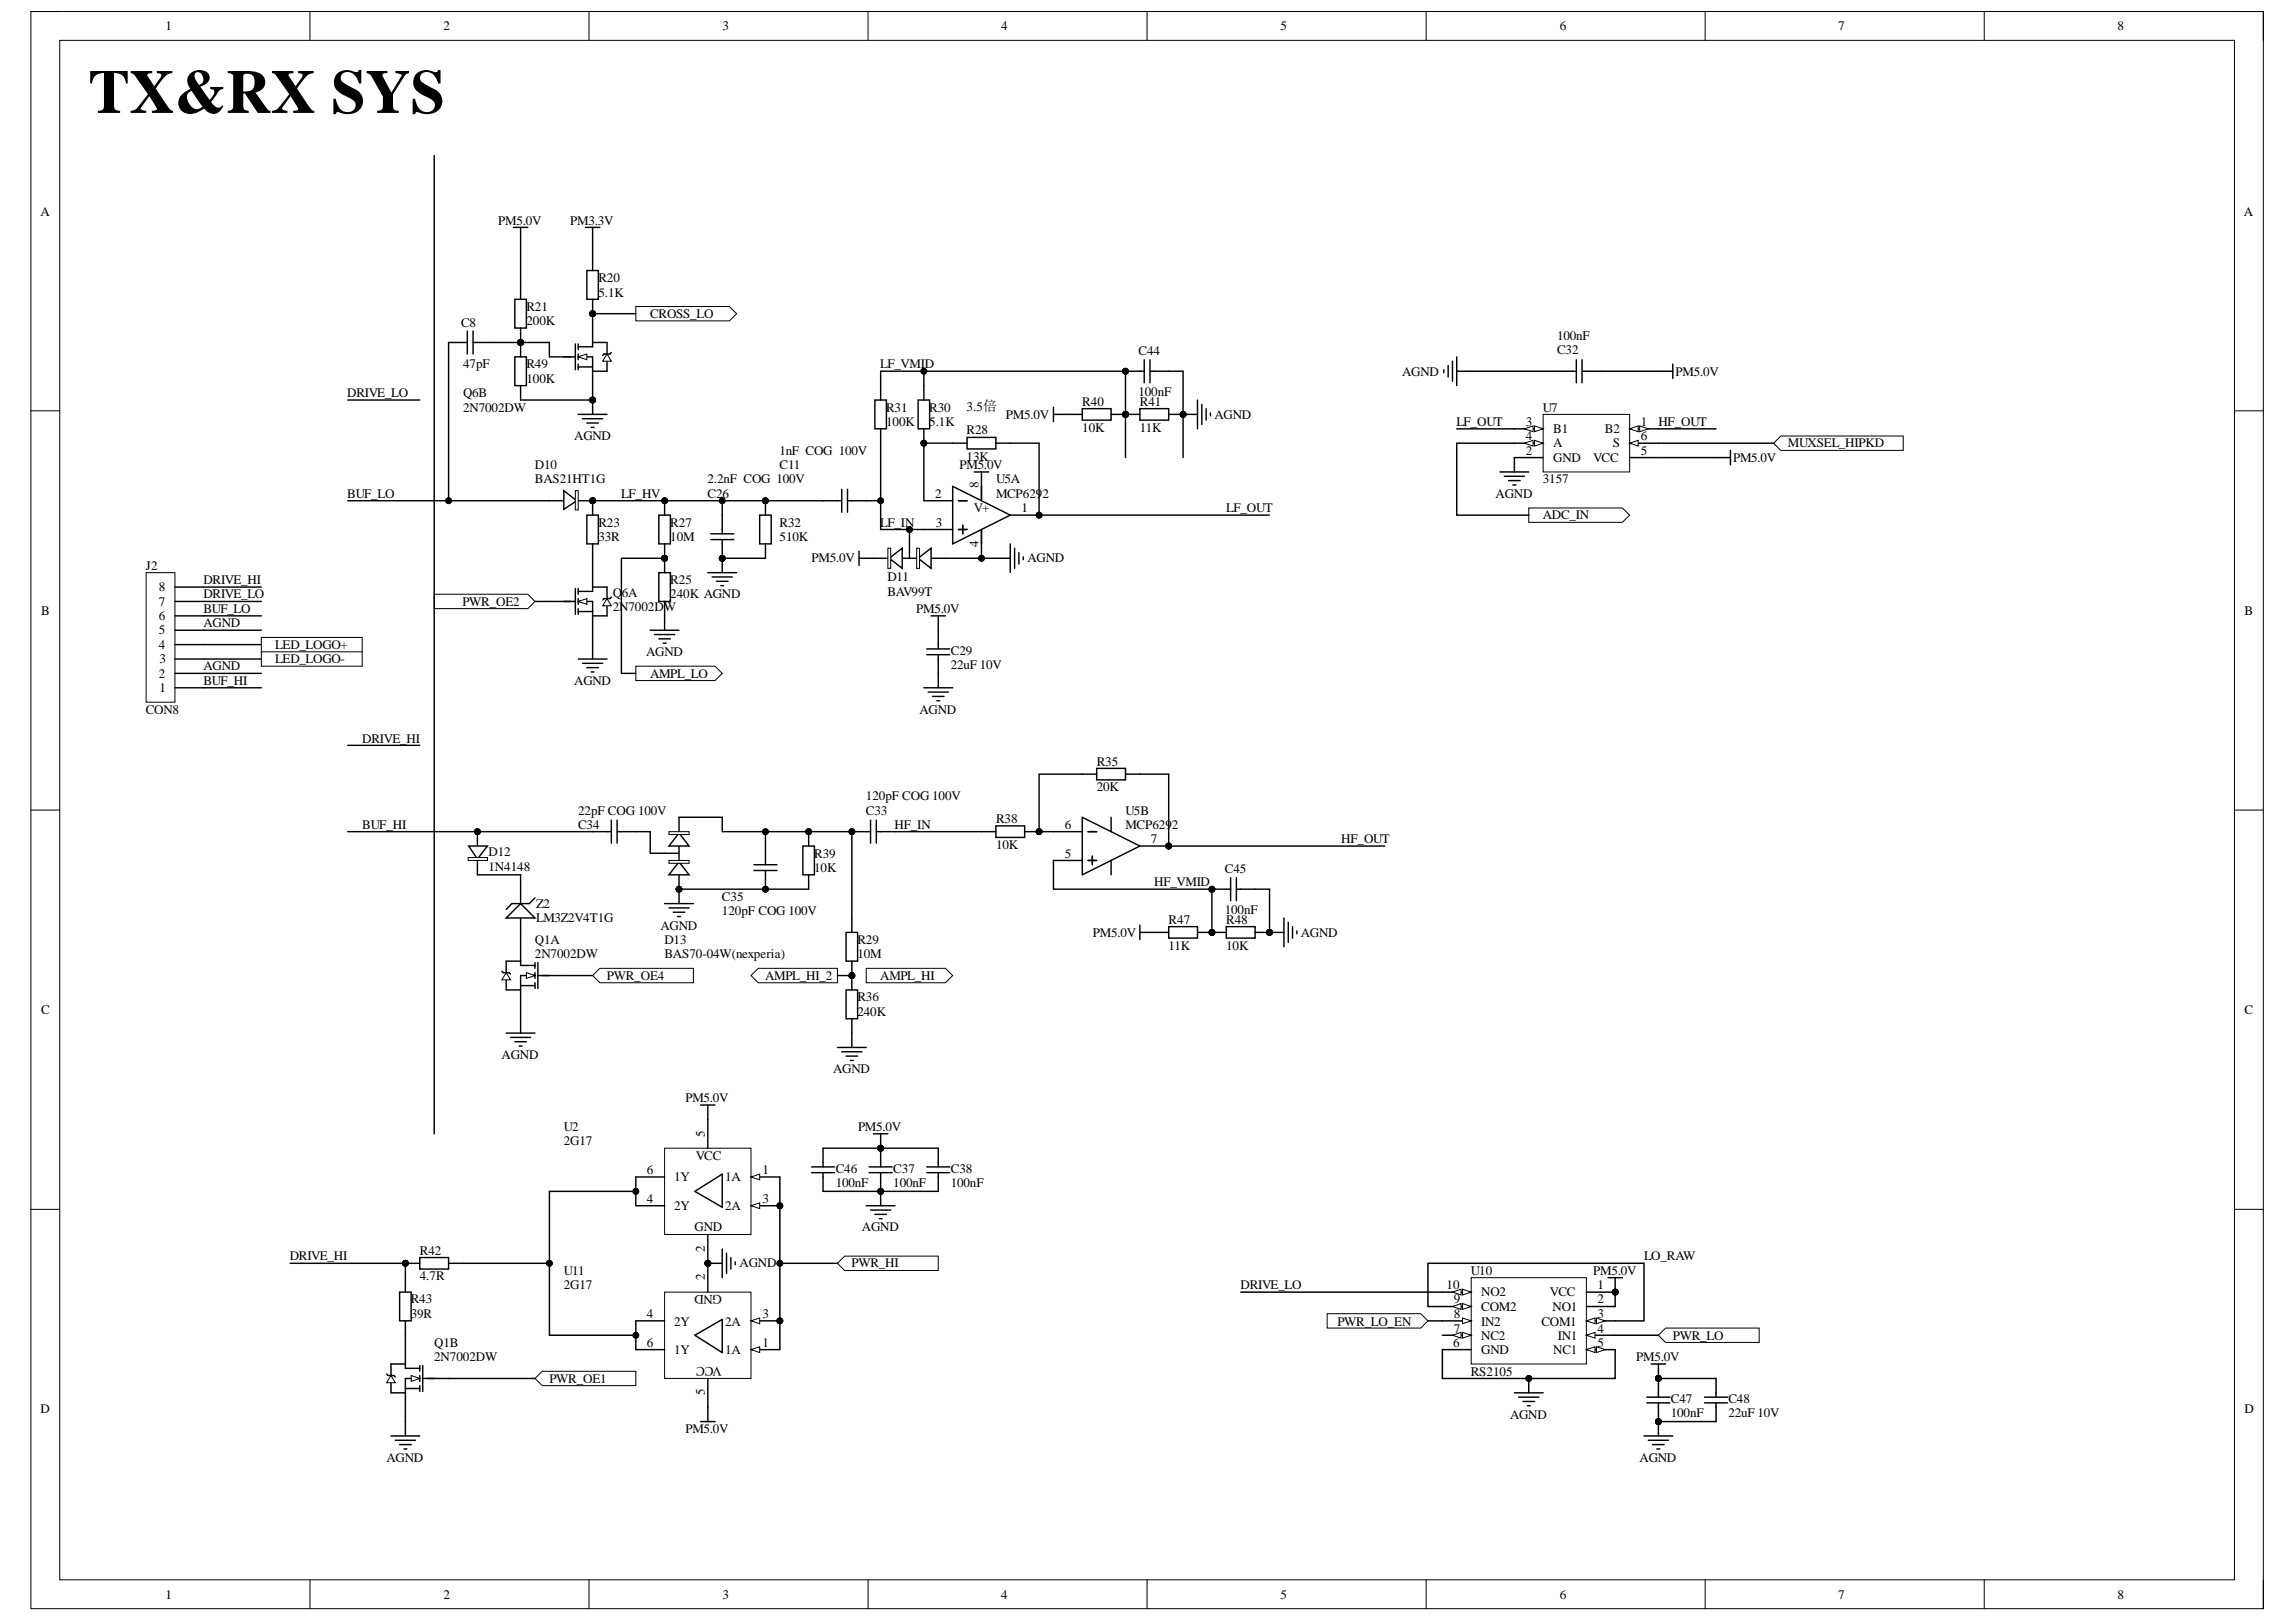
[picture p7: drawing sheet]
<svg xmlns="http://www.w3.org/2000/svg" width="297mm" height="210mm" viewBox="0 0 297 210" stroke-linecap="round" stroke-linejoin="round" font-family="sans-serif">
<defs><g id="words">
<text font-size="8" x="11.4" y="14.6">TX&amp;RX SYS</text>
<g font-size="1.7">
<text x="21.4" y="3.9">1</text>
<text x="57.4" y="3.9">2</text>
<text x="93.5" y="3.9">3</text>
<text x="129.5" y="3.9">4</text>
<text x="165.7" y="3.9">5</text>
<text x="201.8" y="3.9">6</text>
<text x="237.8" y="3.9">7</text>
<text x="274" y="3.9">8</text>
<text x="5.2" y="27.9">A</text>
<text x="64.5" y="29.1">PM5.0V</text>
<text x="73.8" y="29.1">PM3.3V</text>
<text x="290.3" y="27.9">A</text>
<text x="68.1" y="40.2">R21</text>
<text x="77.4" y="36.5">R20</text>
<text x="77.4" y="38.4">5.1K</text>
<text x="84.1" y="41.2">CROSS_LO</text>
<text x="59.6" y="42.3">C8</text>
<text x="59.9" y="47.7">47pF</text>
<text x="68.1" y="42.1">200K</text>
<text x="68.1" y="47.7">R49</text>
<text x="113.9" y="47.7">LF_VMID</text>
<text x="147.3" y="46">C44</text>
<text x="201.4" y="45.8">C32</text>
<text x="201.4" y="44">100nF</text>
<text x="44.9" y="51.4">DRIVE_LO</text>
<text x="59.9" y="51.4">Q6B</text>
<text x="59.9" y="53.3">2N7002DW</text>
<text x="68.1" y="49.5">100K</text>
<text x="114.6" y="53.3">R31</text>
<text x="120.2" y="53.3">R30</text>
<text x="125" y="53.2">3.5倍</text>
<text x="140" y="52.5">R40</text>
<text x="147.3" y="51.2">100nF</text>
<text x="147.5" y="52.5">R41</text>
<text x="181.4" y="48.6">AGND</text>
<text x="199.6" y="53.3">U7</text>
<text x="216.8" y="48.6">PM5.0V</text>
<text x="74.3" y="57">AGND</text>
<text x="100.9" y="58.8">1nF COG 100V</text>
<text x="114.6" y="55.1">100K</text>
<text x="120.2" y="55.1">5.1K</text>
<text x="125" y="56.2">R28</text>
<text x="125" y="59.6">13K</text>
<text x="130.1" y="54.2">PM5.0V</text>
<text x="140" y="55.9">10K</text>
<text x="147.5" y="55.9">11K</text>
<text x="157.1" y="54.2">AGND</text>
<text x="188.4" y="55.1">LF_OUT</text>
<text x="197.4" y="57">4</text>
<text x="197.4" y="55.1">3</text>
<text x="197.4" y="58.8">2</text>
<text x="200.9" y="57.9">A</text>
<text x="200.9" y="56">B1</text>
<text x="200.9" y="59.8">GND</text>
<text x="206.1" y="59.8">VCC</text>
<text x="207.6" y="56">B2</text>
<text x="208.6" y="57.9">S</text>
<text x="212.3" y="55.1">1</text>
<text x="212.3" y="58.8">5</text>
<text x="212.3" y="57">6</text>
<text x="214.6" y="55.1">HF_OUT</text>
<text x="224.2" y="59.8">PM5.0V</text>
<text x="231.3" y="57.9">MUXSEL_HIPKD</text>
<text x="44.9" y="64.4">BUF_LO</text>
<text x="69.2" y="60.7">D10</text>
<text x="69.2" y="62.6">BAS21HT1G</text>
<text x="80.4" y="64.4">LF_HV</text>
<text x="91.5" y="64.4">C26</text>
<text x="91.5" y="62.6">2.2nF COG 100V</text>
<text x="100.9" y="60.7">C11</text>
<text x="121" y="64.4">2</text>
<text x="124.1" y="60.7">PM5.0V</text>
<text x="126.6" y="63.1" transform="rotate(-90 126.6 63.1)">8</text>
<text x="128.9" y="62.6">U5A</text>
<text x="128.9" y="64.4">MCP6292</text>
<text x="193.5" y="64.4">AGND</text>
<text x="199.6" y="62.6">3157</text>
<text x="77.4" y="68.1">R23</text>
<text x="77.4" y="70">33R</text>
<text x="86.7" y="68.1">R27</text>
<text x="86.7" y="70">10M</text>
<text x="100.9" y="68.1">R32</text>
<text x="100.9" y="70">510K</text>
<text x="113.9" y="68.1">LF_IN</text>
<text x="121.1" y="68.1">3</text>
<text x="126" y="66.3">V+</text>
<text x="126.6" y="70.8" transform="rotate(-90 126.6 70.8)">4</text>
<text x="132.2" y="66.3">1</text>
<text x="158.6" y="66.3">LF_OUT</text>
<text x="199.6" y="67.2">ADC_IN</text>
<text x="18.9" y="73.7">J2</text>
<text x="20.6" y="76.5">8</text>
<text x="26.3" y="77.4">DRIVE_LO</text>
<text x="26.3" y="75.6">DRIVE_HI</text>
<text x="79.3" y="77.3">Q</text>
<text x="80.5" y="77.3">6A</text>
<text x="86.7" y="75.6">R25</text>
<text x="86.7" y="77.4">240K AGND</text>
<text x="105" y="72.8">PM5.0V</text>
<text x="114.8" y="75.2">D11</text>
<text x="114.8" y="77.1">BAV99T</text>
<text x="132.9" y="72.8">AGND</text>
<text x="5.3" y="79.5">B</text>
<text x="20.6" y="83.9">4</text>
<text x="20.6" y="82.1">5</text>
<text x="20.6" y="80.2">6</text>
<text x="20.6" y="78.4">7</text>
<text x="26.3" y="79.3">BUF_LO</text>
<text x="26.3" y="81.2">AGND</text>
<text x="35.6" y="83.9">LED_LOGO+</text>
<text x="59.8" y="78.4">PWR_OE2</text>
<text x="79.3" y="79.1">2N7002DW</text>
<text x="118.5" y="79.3">PM5.0V</text>
<text x="290.4" y="79.5">B</text>
<text x="20.6" y="87.8">2</text>
<text x="20.6" y="89.6">1</text>
<text x="20.6" y="85.8">3</text>
<text x="26.3" y="88.7">BUF_HI</text>
<text x="26.3" y="86.7">AGND</text>
<text x="35.6" y="85.8">LED_LOGO-</text>
<text x="74.3" y="88.7">AGND</text>
<text x="83.6" y="84.9">AGND</text>
<text x="84.1" y="87.8">AMPL_LO</text>
<text x="123" y="84.7">C29</text>
<text x="123" y="86.6">22uF 10V</text>
<text x="18.9" y="92.4">CON8</text>
<text x="119" y="92.4">AGND</text>
<text x="46.9" y="96.1">DRIVE_HI</text>
<text x="141.9" y="99.1">R35</text>
<text x="46.9" y="107.3">BUF_HI</text>
<text x="74.8" y="107.3">C34</text>
<text x="74.8" y="105.4">22pF COG 100V</text>
<text x="112" y="105.4">C33</text>
<text x="112" y="103.6">120pF COG 100V</text>
<text x="115.7" y="107.3">HF_IN</text>
<text x="128.9" y="106.5">R38</text>
<text x="137.7" y="107.3">6</text>
<text x="141.9" y="102.4">20K</text>
<text x="145.6" y="105.4">U5B</text>
<text x="145.6" y="107.3">MCP6292</text>
<text x="63.2" y="110.8">D12</text>
<text x="63.2" y="112.7">1N4148</text>
<text x="105.3" y="111">R39</text>
<text x="105.3" y="112.9">10K</text>
<text x="128.9" y="109.9">10K</text>
<text x="137.7" y="111">5</text>
<text x="148.9" y="109.1">7</text>
<text x="158.5" y="113">C45</text>
<text x="173.5" y="109.1">HF_OUT</text>
<text x="69.4" y="117.5">Z2</text>
<text x="69.4" y="119.4">LM3Z2V4T1G</text>
<text x="93.4" y="116.6">C35</text>
<text x="93.4" y="118.4">120pF COG 100V</text>
<text x="149.3" y="114.7">HF_VMID</text>
<text x="151.2" y="119.5">R47</text>
<text x="158.5" y="118.3">100nF</text>
<text x="158.6" y="119.5">R48</text>
<text x="69.2" y="122.2">Q1A</text>
<text x="69.2" y="124">2N7002DW</text>
<text x="85.5" y="120.3">AGND</text>
<text x="86" y="122.2">D13</text>
<text x="86" y="124">BAS70-04W(nexperia)</text>
<text x="110.9" y="122.2">R29</text>
<text x="110.9" y="124">10M</text>
<text x="141.4" y="121.2">PM5.0V</text>
<text x="151.2" y="122.9">11K</text>
<text x="158.6" y="122.9">10K</text>
<text x="168.3" y="121.2">AGND</text>
<text x="5.3" y="131.2">C</text>
<text x="78.5" y="126.8">PWR_OE4</text>
<text x="99" y="126.8">AMPL_HI_2</text>
<text x="110.9" y="129.6">R36</text>
<text x="110.9" y="131.5">240K</text>
<text x="113.9" y="126.8">AMPL_HI</text>
<text x="290.4" y="131.2">C</text>
<text x="64.9" y="137">AGND</text>
<text x="88.7" y="142.6">PM5.0V</text>
<text x="107.8" y="138.9">AGND</text>
<text x="72.9" y="146.3">U2</text>
<text x="72.9" y="148.2">2G17</text>
<text x="91.2" y="147.1" transform="rotate(-90 91.2 147.1)">5</text>
<text x="111" y="146.3">PM5.0V</text>
<text x="83.7" y="151.9">6</text>
<text x="83.7" y="155.6">4</text>
<text x="87.2" y="152.9">1Y</text>
<text x="90" y="150.1">VCC</text>
<text x="93.8" y="152.9">1A</text>
<text x="98.7" y="151.9">1</text>
<text x="98.7" y="155.6">3</text>
<text x="108.1" y="151.8">C46</text>
<text x="108.1" y="153.6">100nF</text>
<text x="115.6" y="151.8">C37</text>
<text x="115.6" y="153.6">100nF</text>
<text x="123" y="151.8">C38</text>
<text x="123" y="153.6">100nF</text>
<text x="87.2" y="156.6">2Y</text>
<text x="89.9" y="159.4">GND</text>
<text x="91.2" y="162" transform="rotate(-90 91.2 162)">2</text>
<text x="93.8" y="156.6">2A</text>
<text x="111.5" y="159.4">AGND</text>
<text x="37.5" y="163.1">DRIVE_HI</text>
<text x="54.3" y="162.4">R42</text>
<text x="54.3" y="165.7">4.7R</text>
<text x="72.9" y="164.9">U11</text>
<text x="72.9" y="166.8">2G17</text>
<text x="91.2" y="165.7" transform="rotate(-90 91.2 165.7)">2</text>
<text x="93.4" y="167.6" transform="rotate(-180 93.4 167.6)">GND</text>
<text x="95.7" y="164">AGND</text>
<text x="110.2" y="164">PWR_HI</text>
<text x="160.5" y="166.8">DRIVE_LO</text>
<text x="187.1" y="166.8">10</text>
<text x="190.3" y="164.9">U10</text>
<text x="191.6" y="167.7">NO2</text>
<text x="200.5" y="167.7">VCC</text>
<text x="206.1" y="164.9">PM5.0V</text>
<text x="206.7" y="166.8">1</text>
<text x="212.7" y="163.1">LO_RAW</text>
<text x="53.1" y="168.7">R43</text>
<text x="53.1" y="170.6">39R</text>
<text x="83.7" y="170.6">4</text>
<text x="87.2" y="171.5">2Y</text>
<text x="93.8" y="171.5">2A</text>
<text x="98.7" y="170.6">3</text>
<text x="173" y="171.5">PWR_LO_EN</text>
<text x="188.1" y="172.5">7</text>
<text x="188.1" y="170.6">8</text>
<text x="188.1" y="168.7">9</text>
<text x="191.6" y="173.4">NC2</text>
<text x="191.6" y="171.5">IN2</text>
<text x="191.6" y="169.6">COM2</text>
<text x="199.4" y="171.5">COM1</text>
<text x="200.9" y="169.6">NO1</text>
<text x="201.5" y="173.4">IN1</text>
<text x="206.7" y="170.6">3</text>
<text x="206.7" y="168.7">2</text>
<text x="206.7" y="172.5">4</text>
<text x="216.4" y="173.4">PWR_LO</text>
<text x="56.2" y="174.3">Q1B</text>
<text x="56.2" y="176.2">2N7002DW</text>
<text x="71.1" y="179">PWR_OE1</text>
<text x="83.7" y="174.3">6</text>
<text x="87.2" y="175.3">1Y</text>
<text x="93.4" y="176.9" transform="rotate(-180 93.4 176.9)">VCC</text>
<text x="93.8" y="175.3">1A</text>
<text x="98.7" y="174.3">1</text>
<text x="188" y="174.3">6</text>
<text x="190.3" y="178">RS2105</text>
<text x="191.6" y="175.3">GND</text>
<text x="200.9" y="175.3">NC1</text>
<text x="206.7" y="174.3">5</text>
<text x="211.7" y="176.2">PM5.0V</text>
<text x="5.2" y="182.9">D</text>
<text x="88.7" y="185.5">PM5.0V</text>
<text x="91.2" y="180.6" transform="rotate(-90 91.2 180.6)">5</text>
<text x="195.4" y="183.6">AGND</text>
<text x="216.2" y="181.5">C47</text>
<text x="216.2" y="183.4">100nF</text>
<text x="223.6" y="181.5">C48</text>
<text x="223.6" y="183.4">22uF 10V</text>
<text x="290.4" y="182.9">D</text>
<text x="50" y="189.2">AGND</text>
<text x="212.1" y="189.2">AGND</text>
<text x="21.4" y="206.9">1</text>
<text x="57.4" y="206.9">2</text>
<text x="93.5" y="206.9">3</text>
<text x="129.5" y="206.9">4</text>
<text x="165.7" y="206.9">5</text>
<text x="201.8" y="206.9">6</text>
<text x="237.8" y="206.9">7</text>
<text x="274" y="206.9">8</text>
</g>
</g></defs>
<path d="M4 1.5h288.8v206.7h-288.8z" fill="none" stroke="#000" stroke-width=".13"/>
<path d="M7.7 5.2h281.4v199.2h-281.4z" fill-rule="evenodd" fill="#fff"/>
<g fill="none" stroke="#000" stroke-width=".13">
<path d="M4 1.5h3.7M7.7 5.2h281.4v199.2h-281.4zM40.1 1.5v3.7M76.2 1.5v3.7M112.3 1.5v3.7M148.4 1.5v3.7M184.5 1.5v3.7M220.6 1.5v3.7M256.7 1.5v3.7M289.1 1.5h3.7v3.7M4 53.2h3.7M289.1 53.2h3.7"/>
<path d="M4 104.8h3.7M289.1 104.8h3.7M4 156.5h3.7M289.1 156.5h3.7M40.1 204.4v3.8M76.2 204.4v3.8M112.3 204.4v3.8M148.4 204.4v3.8M184.5 204.4v3.8M220.6 204.4v3.8M256.7 204.4v3.8M292.8 204.4v3.8"/>
</g>
<path d="M105 151.8h3M105 151h3M106.5 148.6v2.4M106.5 151.8v2.4M119.9 151.8h3M119.9 151h3M121.4 148.6v2.4M121.4 151.8v2.4" fill="none" stroke="#000" stroke-width=".19"/>
<path d="M108.3 163.5l1-.9h12.1v1.8h-12.1z" fill-rule="evenodd" fill="#fff"/>
<path d="M108.3 163.5l1-.9h12.1v1.8h-12.1z" fill="none" stroke="#000" stroke-width=".13"/>
<path d="M69.2 178.4l.9-.9h12.2v1.8h-12.2z" fill-rule="evenodd" fill="#fff"/>
<path d="M69.2 178.4l.9-.9h12.2v1.8h-12.2z" fill="none" stroke="#000" stroke-width=".13"/>
<path d="M77.6 125.3h12.1v1.9h-12.1l-.9-1z" fill-rule="evenodd" fill="#fff"/>
<path d="M77.6 125.3h12.1v1.9h-12.1l-.9-1z" fill="none" stroke="#000" stroke-width=".13"/>
<path d="M197.8 65.7h12.1l.9 1-.9 .9h-12.1z" fill-rule="evenodd" fill="#fff"/>
<path d="M197.8 65.7h12.1l.9 1-.9 .9h-12.1z" fill="none" stroke="#000" stroke-width=".13"/>
<path d="M229.5 57.4l.9-1h15.8v1.9h-15.8z" fill-rule="evenodd" fill="#fff"/>
<g fill="none" stroke="#000" stroke-width=".13">
<path d="M229.5 57.4l.9-1h15.8v1.9h-15.8z"/>
<circle cx="76.7" cy="64.8" r=".37"/>
</g>
<path d="M71.1 64.8h1.8M74.8 64.8h1.9M126 61.1h1.9M127 61.1v1.8" fill="none" stroke="#000" stroke-width=".19"/>
<circle cx="76.7" cy="64.8" r=".37" fill="#000"/>
<path d="M72.9 63.5l1.7 1.3-1.7 1.1z" fill="#fff"/>
<path d="M72.9 63.5l1.7 1.3-1.7 1.1z" fill="none" stroke="#000" stroke-width=".19"/>
<path d="M74.4 63.5h.4v2.5h-.4z" fill-rule="evenodd" fill="#fff"/>
<g fill="none" stroke="#000" stroke-width=".13">
<path d="M74.4 63.5h.4v2.5h-.4z"/>
<circle cx="119.5" cy="57.4" r=".37"/>
<circle cx="86" cy="64.8" r=".37"/>
<circle cx="86" cy="72.2" r=".37"/>
<circle cx="93.4" cy="72.2" r=".37"/>
<circle cx="99" cy="64.8" r=".37"/>
<circle cx="87.8" cy="115.1" r=".37"/>
<circle cx="99" cy="115.1" r=".37"/>
<circle cx="104.6" cy="107.6" r=".37"/>
<circle cx="110.2" cy="107.6" r=".37"/>
<circle cx="134.4" cy="107.6" r=".37"/>
</g>
<g fill="none" stroke="#000" stroke-width=".19">
<path d="M113.2 51.8h1.5v3.7h-1.5zM113.9 49.9v1.9M113.9 55.5v1.9M118.8 51.8h1.5v3.7h-1.5zM119.5 49.9v1.9M119.5 55.5v1.9M123.3 57.4h1.8M125.1 56.6h3.7v1.5h-3.7zM128.8 57.4h1.9M85.2 74.1h1.5v3.7h-1.5zM85.2 66.7h1.5v3.7h-1.5zM86 64.8v1.9"/>
<path d="M86 70.4v3.7M86 77.8v3.8M91.6 74.1h3.7M91.9 69.8h3M91.9 69.1h3M92.1 74.7h2.6M92.7 75.2h1.5M93.3 75.8h.3M93.4 66.7v2.4M93.4 69.8v4.3M98.3 66.7h1.5v3.7h-1.5zM99 64.8v1.9"/>
<path d="M99 70.4v1.8M106.5 64.8h2.4M108.9 63.3v3M109.6 64.8h2.5M109.6 63.3v3M84.1 81.6h3.7M84.7 82.1h2.6M85.2 82.7h1.5M85.8 83.2h.4M141.9 99.4h3.7v1.5h-3.7zM76.7 107.6h2.4M79.1 106.1v3"/>
<path d="M79.8 107.6h2.5M79.8 106.1v3M86 116.9h3.7M86.5 117.5h2.6M87.1 118.1h1.5M87.7 118.6h.3M87.8 115.1v1.8M97.5 112.7h3M97.5 111.9h3M99 109.5v2.4M99 112.7v2.4M103.9 109.5h1.5v3.7h-1.5z"/>
<path d="M104.6 107.6v1.9M104.6 113.2v1.9M110.2 107.6h2.4M112.6 106.1v3M113.4 107.6h2.4M113.4 106.1v3M127 107.6h1.8M128.8 106.9h3.8v1.5h-3.8zM132.6 107.6h1.8M140 100.2h1.9M145.6 100.2h1.9"/>
</g>
<g fill="#000">
<circle cx="119.5" cy="57.4" r=".37"/>
<circle cx="86" cy="64.8" r=".37"/>
<circle cx="86" cy="72.2" r=".37"/>
<circle cx="93.4" cy="72.2" r=".37"/>
<circle cx="99" cy="64.8" r=".37"/>
<circle cx="87.8" cy="115.1" r=".37"/>
<circle cx="99" cy="115.1" r=".37"/>
<circle cx="104.6" cy="107.6" r=".37"/>
<circle cx="110.2" cy="107.6" r=".37"/>
<circle cx="134.4" cy="107.6" r=".37"/>
</g>
<path d="M112.1 125.3h10.2l1 .9-1 1h-10.2z" fill-rule="evenodd" fill="#fff"/>
<path d="M112.1 125.3h10.2l1 .9-1 1h-10.2z" fill="none" stroke="#000" stroke-width=".13"/>
<path d="M82.3 86.2h10.2l.9 .9-.9 1h-10.2z" fill-rule="evenodd" fill="#fff"/>
<g fill="none" stroke="#000" stroke-width=".13">
<path d="M82.3 86.2h10.2l.9 .9-.9 1h-10.2z"/>
<circle cx="67.4" cy="44.3" r=".37"/>
<circle cx="145.6" cy="53.6" r=".37"/>
<circle cx="145.6" cy="48" r=".37"/>
<circle cx="153.1" cy="53.6" r=".37"/>
<circle cx="156.8" cy="115.1" r=".37"/>
<circle cx="214.6" cy="178.4" r=".37"/>
<circle cx="214.6" cy="184" r=".37"/>
</g>
<g fill="none" stroke="#000" stroke-width=".19">
<path d="M66.6 38.7h1.5v3.8h-1.5zM67.4 36.9v1.8M67.4 42.5v1.8M136.3 53.6h3.7M136.3 52.7v1.9M140 52.9h3.7v1.5h-3.7zM143.7 53.6h3.8M145.6 48h2.4M147.5 52.9h3.7v1.5h-3.7zM148 46.6v2.9M148.8 48h2.4M148.8 46.6v2.9"/>
<path d="M151.2 53.6h3.7M154.9 51.8v3.7M155.5 52.3v2.6M156 52.9v1.5M156.6 53.4v.4M201.5 48h2.4M203.9 46.6v2.9M204.7 48h2.4M204.7 46.6v2.9M128.8 72.2h1.9M130.7 70.4v3.7M131.3 70.9v2.7"/>
<path d="M131.8 71.5v1.5M132.4 72.1v.3M156.8 115.1h2.4M159.2 113.6v3M160 115.1h2.4M160 113.6v3M213.6 176.5h1.9M214.6 176.5v4.3M212.7 185.8h3.7M213.1 180.8h2.9M213.1 181.5h2.9M213.3 186.4h2.6"/>
<path d="M213.8 186.9h1.5M214.4 187.5h.3M214.6 181.5v4.3"/>
</g>
<g fill="#000">
<circle cx="67.4" cy="44.3" r=".37"/>
<circle cx="145.6" cy="53.6" r=".37"/>
<circle cx="145.6" cy="48" r=".37"/>
<circle cx="153.1" cy="53.6" r=".37"/>
<circle cx="156.8" cy="115.1" r=".37"/>
<circle cx="214.6" cy="178.4" r=".37"/>
<circle cx="214.6" cy="184" r=".37"/>
</g>
<path d="M214.6 172.8l.9-.9h12.1v1.8h-12.1z" fill-rule="evenodd" fill="#fff"/>
<g fill="none" stroke="#000" stroke-width=".13">
<path d="M214.6 172.8l.9-.9h12.1v1.8h-12.1z"/>
<circle cx="87.8" cy="115.1" r=".37"/>
<circle cx="110.2" cy="126.2" r=".37"/>
<circle cx="52.4" cy="163.5" r=".37"/>
</g>
<g fill="#000">
<circle cx="87.8" cy="115.1" r=".37"/>
<circle cx="110.2" cy="126.2" r=".37"/>
<circle cx="52.4" cy="163.5" r=".37"/>
</g>
<g fill="none" stroke="#000" stroke-width=".19">
<path d="M58 44.3h2.5M60.5 42.8v3M61.2 44.3h2.4M61.2 42.8v3M86 110.4h1.8M87.8 113.2v1.9M110.2 118.8v1.9M109.5 128.1h1.5v3.7h-1.5zM109.5 120.7h1.5v3.7h-1.5zM110.2 124.4v3.7M110.2 131.8v1.9M51.7 167.2h1.5v3.7h-1.5z"/>
<path d="M52.4 165.3v1.9M52.4 170.9v1.9M52.4 163.5h1.9M54.3 162.7h3.7v1.5h-3.7zM58 163.5h1.9"/>
</g>
<path d="M87.8 111.5l1.3 1.7h-2.6z" fill="#fff"/>
<path d="M87.8 111.5l1.3 1.7h-2.6z" fill="none" stroke="#000" stroke-width=".19"/>
<path d="M86.5 111.4h2.6v.3h-2.6z" fill-rule="evenodd" fill="#fff"/>
<path d="M86.5 111.4h2.6v.3h-2.6z" fill="none" stroke="#000" stroke-width=".13"/>
<path d="M87.8 105.8v1.8M87.8 109.5v1.9" fill="none" stroke="#000" stroke-width=".19"/>
<path d="M87.8 107.8l1.3 1.7h-2.6z" fill="#fff"/>
<path d="M87.8 107.8l1.3 1.7h-2.6z" fill="none" stroke="#000" stroke-width=".19"/>
<path d="M86.5 107.6h2.6v.4h-2.6z" fill-rule="evenodd" fill="#fff"/>
<path d="M86.5 107.6h2.6v.4h-2.6z" fill="none" stroke="#000" stroke-width=".13"/>
<path d="M82.3 39.7h12.1l.9 .9-.9 .9h-12.1z" fill-rule="evenodd" fill="#fff"/>
<g fill="none" stroke="#000" stroke-width=".13">
<path d="M82.3 39.7h12.1l.9 .9-.9 .9h-12.1z"/>
<circle cx="76.7" cy="40.6" r=".37"/>
<circle cx="76.7" cy="51.8" r=".37"/>
<circle cx="100.9" cy="156" r=".37"/>
<circle cx="113.9" cy="148.6" r=".37"/>
<circle cx="113.9" cy="154.2" r=".37"/>
<circle cx="91.6" cy="163.5" r=".37"/>
</g>
<path d="M75.9 35h1.5v3.7h-1.5zM76.7 33.1v1.9M76.7 38.7v1.9M74.8 53.6h3.7M75.4 54.2h2.6M75.9 54.7h1.5M76.5 55.3h.4M76.7 51.8v1.8M112.4 151h3M112.4 151.8h3M113.9 148.6v2.4M113.9 151.8v2.4" fill="none" stroke="#000" stroke-width=".19"/>
<g fill="#000">
<circle cx="76.7" cy="40.6" r=".37"/>
<circle cx="76.7" cy="51.8" r=".37"/>
<circle cx="100.9" cy="156" r=".37"/>
<circle cx="113.9" cy="148.6" r=".37"/>
<circle cx="113.9" cy="154.2" r=".37"/>
<circle cx="91.6" cy="163.5" r=".37"/>
</g>
<path d="M86 148.6h11.2v11.2h-11.2z" fill-rule="evenodd" fill="#fff"/>
<path d="M86 148.6h11.2v11.2h-11.2z" fill="none" stroke="#000" stroke-width=".13"/>
<path d="M97.2 152.3h3.7" fill="none" stroke="#000" stroke-width=".19"/>
<path d="M97.2 152.3l1.1-.4v.8z" fill="#fff"/>
<g fill="none" stroke="#000" stroke-width=".13">
<path d="M97.2 152.3l1.1-.4v.8z"/>
<circle cx="91.6" cy="163.5" r=".37"/>
</g>
<path d="M82.3 152.3h3.7M89.9 154.2l3.5-2.3v4.3zM91.6 144.9v3.7M91.6 159.8v3.7M97.2 156h3.7" fill="none" stroke="#000" stroke-width=".19"/>
<circle cx="91.6" cy="163.5" r=".37" fill="#000"/>
<path d="M97.2 156l1.1-.3v.7z" fill="#fff"/>
<g fill="none" stroke="#000" stroke-width=".13">
<path d="M97.2 156l1.1-.3v.7z"/>
<circle cx="100.9" cy="156" r=".37"/>
</g>
<circle cx="100.9" cy="156" r=".37" fill="#000"/>
<path d="M74.8 85.3h3.7M75.4 85.8h2.6M75.9 86.4h1.5M76.5 87h.4M76.7 83.4v1.9M82.3 156h3.7" fill="none" stroke="#000" stroke-width=".19"/>
<path d="M56.2 76.9h12.1l.9 .9-.9 1h-12.1z" fill-rule="evenodd" fill="#fff"/>
<path d="M56.2 76.9h12.1l.9 .9-.9 1h-12.1z" fill="none" stroke="#000" stroke-width=".13"/>
<path d="M199.6 53.6h11.2v7.5h-11.2z" fill-rule="evenodd" fill="#fff"/>
<path d="M199.6 53.6h11.2v7.5h-11.2z" fill="none" stroke="#000" stroke-width=".13"/>
<path d="M210.8 55.5h3.8" fill="none" stroke="#000" stroke-width=".19"/>
<path d="M210.8 55.5l1.1-.4v.8z" fill="#fff"/>
<path d="M210.8 55.5l1.1-.4v.8z" fill="none" stroke="#000" stroke-width=".13"/>
<path d="M212.1 55.1l1.2 .4-1.2 .4z" fill="#fff"/>
<path d="M212.1 55.1l1.2 .4-1.2 .4z" fill="none" stroke="#000" stroke-width=".13"/>
<path d="M195.9 57.4h3.7" fill="none" stroke="#000" stroke-width=".19"/>
<path d="M198.5 57l1.1 .4-1.1 .3z" fill="#fff"/>
<path d="M198.5 57l1.1 .4-1.1 .3z" fill="none" stroke="#000" stroke-width=".13"/>
<path d="M197.2 57.4l1.1-.4v.7z" fill="#fff"/>
<path d="M197.2 57.4l1.1-.4v.7z" fill="none" stroke="#000" stroke-width=".13"/>
<path d="M195.9 55.5h3.7" fill="none" stroke="#000" stroke-width=".19"/>
<path d="M198.5 55.1l1.1 .4-1.1 .4z" fill="#fff"/>
<path d="M198.5 55.1l1.1 .4-1.1 .4z" fill="none" stroke="#000" stroke-width=".13"/>
<path d="M197.2 55.5l1.1-.4v.8z" fill="#fff"/>
<path d="M197.2 55.5l1.1-.4v.8z" fill="none" stroke="#000" stroke-width=".13"/>
<path d="M195.9 59.2h3.7M210.8 59.2h3.8M210.8 57.4h3.8" fill="none" stroke="#000" stroke-width=".19"/>
<path d="M210.8 57.4l1.1-.4v.7z" fill="#fff"/>
<g fill="none" stroke="#000" stroke-width=".13">
<path d="M210.8 57.4l1.1-.4v.7z"/>
<circle cx="113.9" cy="154.2" r=".37"/>
<circle cx="197.8" cy="178.4" r=".37"/>
</g>
<path d="M112.1 156h3.7M112.6 156.6h2.6M113.2 157.2h1.5M113.7 157.7h.4M113.9 154.2v1.8M197.8 178.4v1.8M90.6 184h1.9M91.6 182.1v1.9M195.9 180.2h3.7M196.5 180.8h2.6M197 181.4h1.5M197.6 181.9h.4" fill="none" stroke="#000" stroke-width=".19"/>
<g fill="#000">
<circle cx="113.9" cy="154.2" r=".37"/>
<circle cx="197.8" cy="178.4" r=".37"/>
</g>
<path d="M65.5 118.8l1.9-1.9 1.8 1.9z" fill="#fff"/>
<g fill="none" stroke="#000" stroke-width=".19">
<path d="M117.7 70.4v1.8M120.5 72.2h1.8M65.5 118.8l1.9-1.9 1.8 1.9zM67.4 115.1v1.8M67.4 118.8v1.9M69.2 116.2l-.7 .7h-2.3l-.7 .8M65.5 133.7h3.7M66 134.3h2.7M66.6 134.8h1.5M67.2 135.4h.3M67.4 131.8v1.9M50.6 185.8h3.7"/>
<path d="M51.1 186.4h2.6M51.7 186.9h1.5M52.3 187.5h.3M52.4 184v1.8"/>
</g>
<path d="M118.8 72.2l1.7-1.3v2.7z" fill="#fff"/>
<path d="M118.8 72.2l1.7-1.3v2.7z" fill="none" stroke="#000" stroke-width=".19"/>
<path d="M118.6 70.9h.4v2.7h-.4z" fill-rule="evenodd" fill="#fff"/>
<path d="M118.6 70.9h.4v2.7h-.4z" fill="none" stroke="#000" stroke-width=".13"/>
<path d="M113 72.2h1.9M116.7 72.2h1.9" fill="none" stroke="#000" stroke-width=".19"/>
<path d="M115 72.2l1.7-1.3v2.7z" fill="#fff"/>
<path d="M115 72.2l1.7-1.3v2.7z" fill="none" stroke="#000" stroke-width=".19"/>
<path d="M114.9 70.9h.3v2.7h-.3z" fill-rule="evenodd" fill="#fff"/>
<g fill="none" stroke="#000" stroke-width=".13">
<path d="M114.9 70.9h.3v2.7h-.3z"/>
<circle cx="67.4" cy="44.3" r=".37"/>
<circle cx="76.7" cy="64.8" r=".37"/>
<circle cx="156.8" cy="120.7" r=".37"/>
<circle cx="164.2" cy="120.7" r=".37"/>
<circle cx="209" cy="167.2" r=".37"/>
</g>
<g fill="none" stroke="#000" stroke-width=".19">
<path d="M66.6 46.2h1.5v3.7h-1.5zM67.4 44.3v1.9M67.4 49.9v1.9M214.6 48h1.8M216.4 47.1v1.9M222 59.2h1.9M223.9 58.3v1.8M75.9 66.7h1.5v3.7h-1.5zM76.7 64.8v1.9M76.7 70.4v1.8M111.1 71.3v1.9M111.1 72.2h1.9"/>
<path d="M147.5 119.7v1.9M151.2 119.9h3.7v1.5h-3.7zM158.6 119.9h3.8v1.5h-3.8zM166.1 118.8v3.7M166.7 119.4v2.6M167.2 119.9v1.5M147.5 120.7h3.7M154.9 120.7h3.7M162.4 120.7h3.7M167.8 120.5v.3M90.6 143h1.9M91.6 143v1.9"/>
<path d="M208 165.3h1.9M209 165.3v1.9"/>
</g>
<g fill="#000">
<circle cx="67.4" cy="44.3" r=".37"/>
<circle cx="76.7" cy="64.8" r=".37"/>
<circle cx="156.8" cy="120.7" r=".37"/>
<circle cx="164.2" cy="120.7" r=".37"/>
<circle cx="209" cy="167.2" r=".37"/>
</g>
<path d="M97.2 126.2l.9-.9h10.2v1.9h-10.2z" fill-rule="evenodd" fill="#fff"/>
<path d="M97.2 126.2l.9-.9h10.2v1.9h-10.2z" fill="none" stroke="#000" stroke-width=".13"/>
<path d="M108.3 135.6h3.8M108.9 136.1h2.6M109.5 136.7h1.5M110 137.2h.4M110.2 133.7v1.9" fill="none" stroke="#000" stroke-width=".19"/>
<path d="M171.7 170h12.1l.9 .9-.9 1h-12.1z" fill-rule="evenodd" fill="#fff"/>
<g fill="none" stroke="#000" stroke-width=".13">
<path d="M171.7 170h12.1l.9 .9-.9 1h-12.1z"/>
<circle cx="113.9" cy="148.6" r=".37"/>
<circle cx="91.6" cy="163.5" r=".37"/>
<circle cx="100.9" cy="170.9" r=".37"/>
</g>
<path d="M113 146.7h1.9M113.9 146.7v1.9" fill="none" stroke="#000" stroke-width=".19"/>
<g fill="#000">
<circle cx="113.9" cy="148.6" r=".37"/>
<circle cx="91.6" cy="163.5" r=".37"/>
<circle cx="100.9" cy="170.9" r=".37"/>
</g>
<path d="M86 167.2h11.2v11.2h-11.2z" fill-rule="evenodd" fill="#fff"/>
<path d="M86 167.2h11.2v11.2h-11.2z" fill="none" stroke="#000" stroke-width=".13"/>
<path d="M97.2 174.7h3.7" fill="none" stroke="#000" stroke-width=".19"/>
<path d="M97.2 174.7l1.1-.4v.7z" fill="#fff"/>
<g fill="none" stroke="#000" stroke-width=".13">
<path d="M97.2 174.7l1.1-.4v.7z"/>
<circle cx="91.6" cy="163.5" r=".37"/>
</g>
<path d="M82.3 174.7h3.7M89.9 172.8l3.5-2.1v4.3zM91.6 163.5v3.7M91.6 178.4v3.7M97.2 170.9h3.7" fill="none" stroke="#000" stroke-width=".19"/>
<circle cx="91.6" cy="163.5" r=".37" fill="#000"/>
<path d="M97.2 170.9l1.1-.3v.7z" fill="#fff"/>
<g fill="none" stroke="#000" stroke-width=".13">
<path d="M97.2 170.9l1.1-.3v.7z"/>
<circle cx="100.9" cy="170.9" r=".37"/>
</g>
<circle cx="100.9" cy="170.9" r=".37" fill="#000"/>
<path d="M75.7 29.4h1.9M76.7 29.4v1.9M71.1 77.8h3.3M74.4 76.2v3.3M74.8 77.8h1.9v5.6M74.8 76.5h1.9M74.8 79.1h1.9M74.8 76.2v.7M74.8 77.5v.7M74.8 78.8v.7M76.7 72.2v3.8M82.3 170.9h3.7" fill="none" stroke="#000" stroke-width=".19"/>
<path d="M74.8 77.8l1.1-.3v.7z" fill="#fff"/>
<path d="M74.8 77.8l1.1-.3v.7z" fill="none" stroke="#000" stroke-width=".13"/>
<path d="M76.7 76.5v-.5h1.8v1.5M78.5 78.4v1.3h-1.8" fill="none" stroke="#000" stroke-width=".19"/>
<path d="M78.5 77.5l.6 .9h-1.1z" fill="#fff"/>
<g fill="none" stroke="#000" stroke-width=".13">
<path d="M78.5 77.5l.6 .9h-1.1z"/>
<circle cx="76.7" cy="40.6" r=".37"/>
<circle cx="76.7" cy="51.8" r=".37"/>
</g>
<path d="M71.1 46.2h3.3M74.4 44.5v3.4M74.8 46.2h1.9v5.6M74.8 44.9h1.9M74.8 47.5h1.9M74.8 44.5v.8M74.8 45.8v.8M74.8 47.1v.8M76.7 40.6v3.7M79.1 77.3l-.2 .2h-.7l-.2 .1" fill="none" stroke="#000" stroke-width=".19"/>
<g fill="#000">
<circle cx="76.7" cy="40.6" r=".37"/>
<circle cx="76.7" cy="51.8" r=".37"/>
</g>
<path d="M74.8 46.2l1.1-.4v.8z" fill="#fff"/>
<path d="M74.8 46.2l1.1-.4v.8z" fill="none" stroke="#000" stroke-width=".13"/>
<path d="M76.7 44.9v-.6h1.8v1.5M78.5 46.7v1.3h-1.8" fill="none" stroke="#000" stroke-width=".19"/>
<path d="M78.5 45.8l.6 .9h-1.1z" fill="#fff"/>
<path d="M78.5 45.8l.6 .9h-1.1z" fill="none" stroke="#000" stroke-width=".13"/>
<path d="M79.1 45.6l-.2 .2h-.7l-.2 .2M67.4 120.7v3.7M67.4 124.9h1.8M67.4 127.5h1.8M69.2 126.2h-1.8v5.6M69.2 124.6v.7M69.2 125.9v.7M69.2 127.2v.7M69.6 126.2h3.3M69.6 124.6v3.3" fill="none" stroke="#000" stroke-width=".19"/>
<path d="M68.1 125.9l1.1 .3-1.1 .4z" fill="#fff"/>
<path d="M68.1 125.9l1.1 .3-1.1 .4z" fill="none" stroke="#000" stroke-width=".13"/>
<path d="M65.5 126.8v1.3h1.9M67.4 124.9v-.5h-1.9v1.5" fill="none" stroke="#000" stroke-width=".19"/>
<path d="M65.5 125.9l.5 .9h-1.1z" fill="#fff"/>
<path d="M65.5 125.9l.5 .9h-1.1z" fill="none" stroke="#000" stroke-width=".13"/>
<path d="M64.9 125.7l.2 .2h.8l.1 .2M52.4 172.8v3.7M52.4 177.1h1.9M52.4 179.7h1.9M54.3 178.4h-1.9v5.6M54.3 176.7v.8M54.3 178v.8M54.3 179.3v.8M54.7 178.4h3.3M54.7 176.7v3.4" fill="none" stroke="#000" stroke-width=".19"/>
<path d="M53.2 178l1.1 .4-1.1 .4z" fill="#fff"/>
<path d="M53.2 178l1.1 .4-1.1 .4z" fill="none" stroke="#000" stroke-width=".13"/>
<path d="M50.6 178.9v1.3h1.8M52.4 177.1v-.6h-1.8v1.5" fill="none" stroke="#000" stroke-width=".19"/>
<path d="M50.6 178l.5 .9h-1.1z" fill="#fff"/>
<g fill="none" stroke="#000" stroke-width=".13">
<path d="M50.6 178l.5 .9h-1.1z"/>
<circle cx="209" cy="167.2" r=".37"/>
</g>
<path d="M50 177.8l.2 .2h.8l.1 .2" fill="none" stroke="#000" stroke-width=".19"/>
<circle cx="209" cy="167.2" r=".37" fill="#000"/>
<path d="M190.3 165.3h14.9v11.2h-14.9z" fill-rule="evenodd" fill="#fff"/>
<path d="M190.3 165.3h14.9v11.2h-14.9z" fill="none" stroke="#000" stroke-width=".13"/>
<path d="M186.6 167.2h3.7" fill="none" stroke="#000" stroke-width=".19"/>
<path d="M189.2 166.8l1.1 .4-1.1 .4z" fill="#fff"/>
<path d="M189.2 166.8l1.1 .4-1.1 .4z" fill="none" stroke="#000" stroke-width=".13"/>
<path d="M187.9 167.2l1.1-.4v.8z" fill="#fff"/>
<path d="M187.9 167.2l1.1-.4v.8z" fill="none" stroke="#000" stroke-width=".13"/>
<path d="M186.6 172.8h3.7" fill="none" stroke="#000" stroke-width=".19"/>
<path d="M189.2 172.4l1.1 .4-1.1 .4z" fill="#fff"/>
<path d="M189.2 172.4l1.1 .4-1.1 .4z" fill="none" stroke="#000" stroke-width=".13"/>
<path d="M187.9 172.8l1.1-.4v.8z" fill="#fff"/>
<path d="M187.9 172.8l1.1-.4v.8z" fill="none" stroke="#000" stroke-width=".13"/>
<path d="M186.6 170.9h3.7" fill="none" stroke="#000" stroke-width=".19"/>
<path d="M189.2 170.6l1.1 .3-1.1 .4z" fill="#fff"/>
<path d="M189.2 170.6l1.1 .3-1.1 .4z" fill="none" stroke="#000" stroke-width=".13"/>
<path d="M205.2 170.9h3.8" fill="none" stroke="#000" stroke-width=".19"/>
<path d="M205.2 170.9l1.2-.3v.7z" fill="#fff"/>
<path d="M205.2 170.9l1.2-.3v.7z" fill="none" stroke="#000" stroke-width=".13"/>
<path d="M206.5 170.6l1.2 .3-1.2 .4z" fill="#fff"/>
<path d="M206.5 170.6l1.2 .3-1.2 .4z" fill="none" stroke="#000" stroke-width=".13"/>
<path d="M186.6 169.1h3.7M205.2 169.1h3.8" fill="none" stroke="#000" stroke-width=".19"/>
<path d="M189.2 168.7l1.1 .4-1.1 .3z" fill="#fff"/>
<path d="M189.2 168.7l1.1 .4-1.1 .3z" fill="none" stroke="#000" stroke-width=".13"/>
<path d="M187.9 169.1l1.1-.4v.7z" fill="#fff"/>
<path d="M187.9 169.1l1.1-.4v.7z" fill="none" stroke="#000" stroke-width=".13"/>
<path d="M205.2 172.8h3.8" fill="none" stroke="#000" stroke-width=".19"/>
<path d="M205.2 172.8l1.2-.4v.8z" fill="#fff"/>
<path d="M205.2 172.8l1.2-.4v.8z" fill="none" stroke="#000" stroke-width=".13"/>
<path d="M205.2 174.7h3.8" fill="none" stroke="#000" stroke-width=".19"/>
<path d="M205.2 174.7l1.2-.4v.7z" fill="#fff"/>
<path d="M205.2 174.7l1.2-.4v.7z" fill="none" stroke="#000" stroke-width=".13"/>
<path d="M206.5 174.3l1.2 .4-1.2 .3z" fill="#fff"/>
<g fill="none" stroke="#000" stroke-width=".13">
<path d="M206.5 174.3l1.2 .4-1.2 .3z"/>
<circle cx="134.4" cy="66.7" r=".37"/>
<circle cx="151.2" cy="109.5" r=".37"/>
<circle cx="209" cy="167.2" r=".37"/>
</g>
<g fill="none" stroke="#000" stroke-width=".19">
<path d="M56.2 20.1v126.6M186.8 47.9v.3M187.4 47.3v1.5M187.9 46.7v2.6M188.5 46.2v3.7M188.5 48h1.8M195.9 59.2v1.9M119.5 64.8h3.8M119.5 68.5h3.8M120.5 79.7h1.8M121.4 79.7v4.3M123.3 62.9l7.4 3.8-7.4 3.7z"/>
<path d="M124 64.8h1.1M124 68.5h1.1M124.6 68v1.1M127 62.9v1.9M127 68.5v1.9M130.7 66.7h3.7M194.1 61.1h3.7M194.6 61.6h2.6M195.2 62.2h1.5M195.7 62.8h.4M119.5 89h3.8M119.9 84h3"/>
<path d="M119.9 84.7h3M120.1 89.6h2.6M120.6 90.1h1.5M121.2 90.7h.4M121.4 84.7v4.3M136.3 107.6h3.7M136.3 111.4h3.7M140 105.8l7.5 3.7-7.5 3.7zM140.8 107.6h1.1M140.8 111.4h1.1M141.3 110.8v1.1M143.7 105.8v1.8"/>
<path d="M143.7 111.4v1.8M147.5 109.5h3.7M186.6 174.7h3.7M205.2 167.2h3.8M222 178.4v2.4M220.5 180.8h3M220.5 181.5h3M222 181.5v2.5"/>
</g>
<g fill="#000">
<circle cx="134.4" cy="66.7" r=".37"/>
<circle cx="151.2" cy="109.5" r=".37"/>
<circle cx="209" cy="167.2" r=".37"/>
</g>
<path d="M18.9 74.1h3.7v16.8h-3.7z" fill-rule="evenodd" fill="#fff"/>
<g fill="none" stroke="#000" stroke-width=".13">
<path d="M18.9 74.1h3.7v16.8h-3.7z"/>
<circle cx="67.4" cy="44.3" r=".37"/>
<circle cx="76.7" cy="40.6" r=".37"/>
<circle cx="76.7" cy="51.8" r=".37"/>
<circle cx="119.5" cy="48" r=".37"/>
<circle cx="119.5" cy="57.4" r=".37"/>
<circle cx="145.6" cy="53.6" r=".37"/>
<circle cx="145.6" cy="48" r=".37"/>
<circle cx="153.1" cy="53.6" r=".37"/>
<circle cx="58" cy="64.8" r=".37"/>
<circle cx="76.7" cy="64.8" r=".37"/>
<circle cx="86" cy="64.8" r=".37"/>
<circle cx="86" cy="72.2" r=".37"/>
<circle cx="93.4" cy="64.8" r=".37"/>
<circle cx="93.4" cy="72.2" r=".37"/>
<circle cx="99" cy="64.8" r=".37"/>
<circle cx="113.9" cy="64.8" r=".37"/>
<circle cx="117.7" cy="68.5" r=".37"/>
<circle cx="127" cy="72.2" r=".37"/>
<circle cx="134.4" cy="66.7" r=".37"/>
<circle cx="61.8" cy="107.6" r=".37"/>
<circle cx="87.8" cy="115.1" r=".37"/>
<circle cx="99" cy="107.6" r=".37"/>
<circle cx="99" cy="115.1" r=".37"/>
<circle cx="104.6" cy="107.6" r=".37"/>
<circle cx="110.2" cy="107.6" r=".37"/>
<circle cx="134.4" cy="107.6" r=".37"/>
<circle cx="151.2" cy="109.5" r=".37"/>
<circle cx="156.8" cy="115.1" r=".37"/>
<circle cx="110.2" cy="126.2" r=".37"/>
<circle cx="156.8" cy="120.7" r=".37"/>
<circle cx="164.2" cy="120.7" r=".37"/>
<circle cx="82.3" cy="154.2" r=".37"/>
<circle cx="100.9" cy="156" r=".37"/>
<circle cx="113.9" cy="148.6" r=".37"/>
<circle cx="113.9" cy="154.2" r=".37"/>
<circle cx="52.4" cy="163.5" r=".37"/>
<circle cx="71.1" cy="163.5" r=".37"/>
<circle cx="82.3" cy="172.8" r=".37"/>
<circle cx="100.9" cy="163.5" r=".37"/>
<circle cx="100.9" cy="170.9" r=".37"/>
<circle cx="197.8" cy="178.4" r=".37"/>
<circle cx="209" cy="167.2" r=".37"/>
<circle cx="214.6" cy="178.4" r=".37"/>
<circle cx="214.6" cy="184" r=".37"/>
</g>
<g fill="none" stroke="#000" stroke-width=".19">
<path d="M66.4 29.4h1.9M67.4 29.4v7.5M76.7 31.3v1.8M45 51.8h9.3M58 44.3v20.5h13.1M63.6 44.3h7.5v1.9M67.4 51.8h9.3M76.7 40.6h5.6M113.9 57.4v7.4h-1.8M113.9 49.9v-1.9h31.7v11.2M119.5 48v1.9M123.3 57.4h-3.8v7.4"/>
<path d="M130.7 57.4h3.7v9.3h29.8M151.2 48h1.9v11.2M188.5 55.5h7.4M190.3 48h11.2M195.9 57.4h-7.4v9.3h9.3M207.1 48h7.5M214.6 55.5h7.4M214.6 59.2h7.4M214.6 57.4h14.9M22.6 79.7h11.2M22.6 77.8h11.2M22.6 76h11.2"/>
<path d="M45 64.8h13M69.2 77.8h1.9M76.7 64.8h16.7v1.9M86 72.2h-5.6v14.9h1.9M93.4 64.8h13.1M93.4 72.2h5.6M113.9 64.8v3.7h5.6M117.7 68.5v1.9M122.3 72.2h6.5M127 70.4v1.8M22.6 89h11.2M22.6 87.1h3.8"/>
<path d="M22.6 85.3h3.8M22.6 83.4h11.2M22.6 81.6h11.2M45 96.5h9.3M45 107.6h31.7M61.8 111.4v1.8h5.6v1.9M61.8 107.6v1.9M82.3 107.6h1.8v2.8h1.9M87.8 115.1h16.8M87.8 105.8h5.6v1.8h5.6M99 109.5v-1.9h11.2v11.2M115.8 107.6h11.2"/>
<path d="M136.3 111.4v3.7h20.5v5.6M140 100.2h-5.6v7.4h1.9M147.5 100.2h3.7v9.3h27.9M162.4 115.1h1.8v5.6M72.9 126.2h3.8M108.3 126.2h1.9M82.3 154.2h-11.2v18.6h11.2M82.3 152.3v3.7M100.9 152.3v22.4M106.5 154.2h14.9M106.5 148.6h14.9M37.5 163.5h14.9v1.8"/>
<path d="M58 178.4h11.2M59.9 163.5h11.2M82.3 170.9v3.8M100.9 163.5h7.4M160.5 167.2h26.1M184.7 170.9h1.9M186.6 169.1h-1.9v-5.6h28v7.4h-3.7M186.6 174.7v3.7h22.4v-3.7M209 172.8h5.6M209 167.2v1.9M214.6 178.4h7.4M214.6 184h7.4"/>
</g>
<g fill="#000">
<circle cx="67.4" cy="44.3" r=".37"/>
<circle cx="76.7" cy="40.6" r=".37"/>
<circle cx="76.7" cy="51.8" r=".37"/>
<circle cx="119.5" cy="48" r=".37"/>
<circle cx="119.5" cy="57.4" r=".37"/>
<circle cx="145.6" cy="53.6" r=".37"/>
<circle cx="145.6" cy="48" r=".37"/>
<circle cx="153.1" cy="53.6" r=".37"/>
<circle cx="58" cy="64.8" r=".37"/>
<circle cx="76.7" cy="64.8" r=".37"/>
<circle cx="86" cy="64.8" r=".37"/>
<circle cx="86" cy="72.2" r=".37"/>
<circle cx="93.4" cy="64.8" r=".37"/>
<circle cx="93.4" cy="72.2" r=".37"/>
<circle cx="99" cy="64.8" r=".37"/>
<circle cx="113.9" cy="64.8" r=".37"/>
<circle cx="117.7" cy="68.5" r=".37"/>
<circle cx="127" cy="72.2" r=".37"/>
<circle cx="134.4" cy="66.7" r=".37"/>
<circle cx="61.8" cy="107.6" r=".37"/>
<circle cx="87.8" cy="115.1" r=".37"/>
<circle cx="99" cy="107.6" r=".37"/>
<circle cx="99" cy="115.1" r=".37"/>
<circle cx="104.6" cy="107.6" r=".37"/>
<circle cx="110.2" cy="107.6" r=".37"/>
<circle cx="134.4" cy="107.6" r=".37"/>
<circle cx="151.2" cy="109.5" r=".37"/>
<circle cx="156.8" cy="115.1" r=".37"/>
<circle cx="110.2" cy="126.2" r=".37"/>
<circle cx="156.8" cy="120.7" r=".37"/>
<circle cx="164.2" cy="120.7" r=".37"/>
<circle cx="82.3" cy="154.2" r=".37"/>
<circle cx="100.9" cy="156" r=".37"/>
<circle cx="113.9" cy="148.6" r=".37"/>
<circle cx="113.9" cy="154.2" r=".37"/>
<circle cx="52.4" cy="163.5" r=".37"/>
<circle cx="71.1" cy="163.5" r=".37"/>
<circle cx="82.3" cy="172.8" r=".37"/>
<circle cx="100.9" cy="163.5" r=".37"/>
<circle cx="100.9" cy="170.9" r=".37"/>
<circle cx="197.8" cy="178.4" r=".37"/>
<circle cx="209" cy="167.2" r=".37"/>
<circle cx="214.6" cy="178.4" r=".37"/>
<circle cx="214.6" cy="184" r=".37"/>
</g>
<path d="M60.6 109.5h2.5l-1.3 1.7z" fill="#fff"/>
<path d="M60.6 109.5h2.5l-1.3 1.7z" fill="none" stroke="#000" stroke-width=".19"/>
<path d="M60.6 111h2.5v.4h-2.5z" fill-rule="evenodd" fill="#fff"/>
<path d="M60.6 111h2.5v.4h-2.5z" fill="none" stroke="#000" stroke-width=".13"/>
<path d="M26.4 85.3h7.4M26.4 87.1h7.4" fill="none" stroke="#000" stroke-width=".19"/>
<path d="M33.8 82.5h13.1v1.8h-13.1z" fill-rule="evenodd" fill="#fff"/>
<path d="M33.8 82.5h13.1v1.8h-13.1z" fill="none" stroke="#000" stroke-width=".13"/>
<path d="M33.8 84.3h13.1v1.9h-13.1z" fill-rule="evenodd" fill="#fff"/>
<g fill="none" stroke="#000" stroke-width=".13">
<path d="M33.8 84.3h13.1v1.9h-13.1z"/>
<circle cx="91.6" cy="163.5" r=".37"/>
</g>
<path d="M91.6 163.5h1.8M93.4 161.6v3.7M94 162.2v2.6M94.6 162.7v1.5M95.1 163.3v.4" fill="none" stroke="#000" stroke-width=".19"/>
<circle cx="91.6" cy="163.5" r=".37" fill="#000"/>
<use href="#words"/>
</svg>
